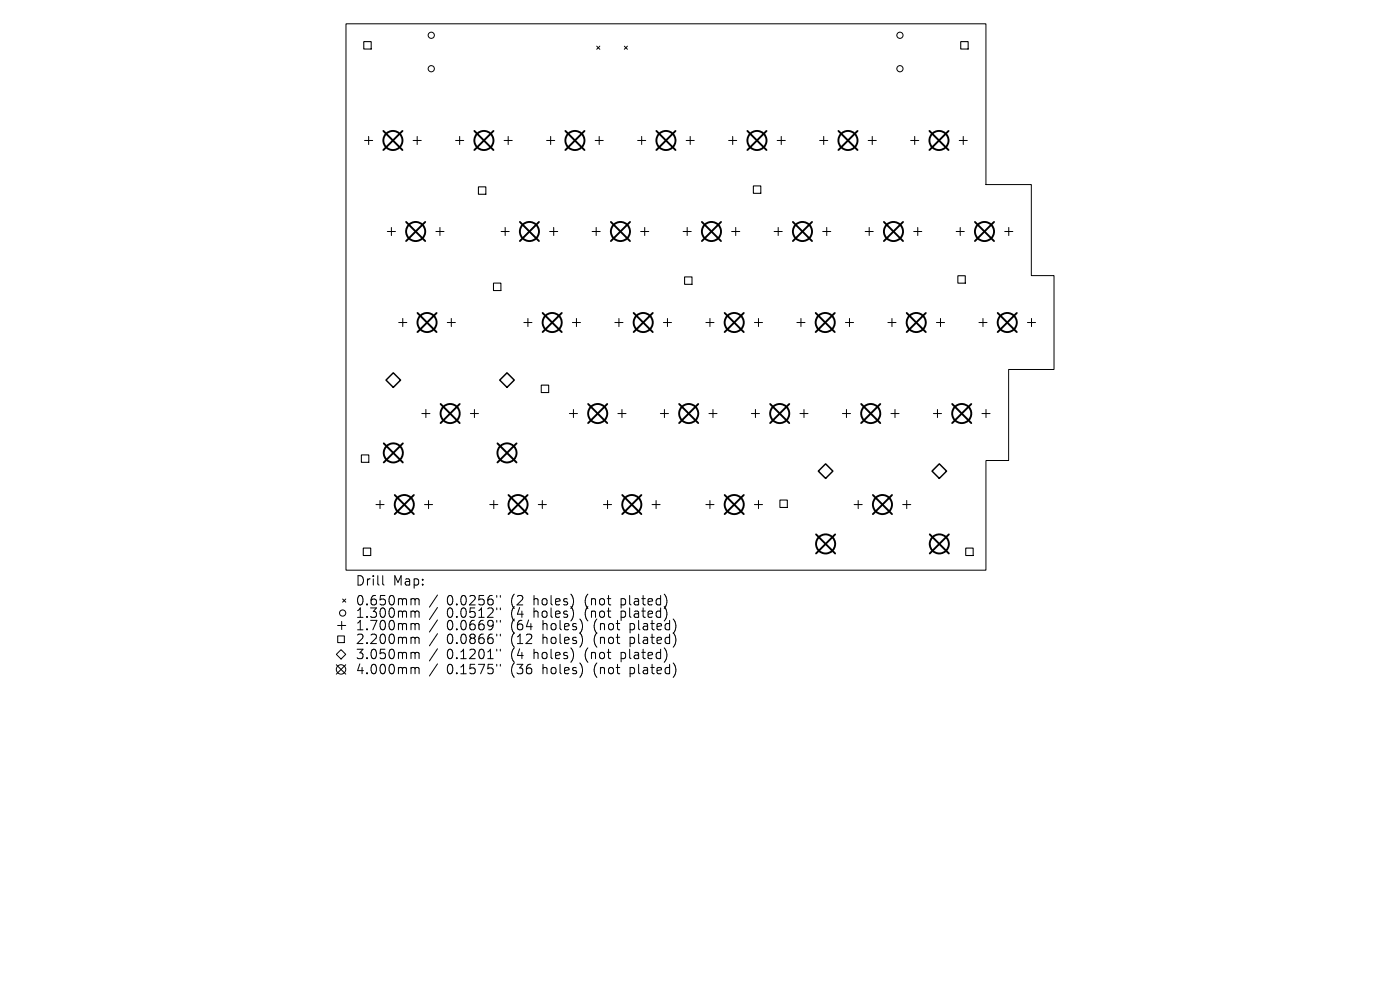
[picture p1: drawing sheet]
<svg xmlns="http://www.w3.org/2000/svg" width="297mm" height="210mm" viewBox="0 0 297 210" stroke-linecap="round" stroke-linejoin="round" font-family="sans-serif">
<defs><g id="words">
<g font-size="2.8">
<text x="75.3" y="124.5">Drill</text>
<text x="83.4" y="124.5">Map:</text>
<text x="75.3" y="128.7">0.650mm</text>
<text x="75.3" y="131.3">1.300mm</text>
<text x="94.8" y="128.7">0.0256&quot;</text>
<text x="94.8" y="131.3">0.0512&quot;</text>
<text x="108.5" y="128.7">(2</text>
<text x="108.5" y="131.3">(4</text>
<text x="113.5" y="128.7">holes)</text>
<text x="113.5" y="131.3">holes)</text>
<text x="124.5" y="128.7">(not</text>
<text x="124.5" y="131.3">(not</text>
<text x="132.4" y="128.7">plated)</text>
<text x="132.4" y="131.3">plated)</text>
<text x="75.3" y="134">1.700mm</text>
<text x="75.3" y="136.9">2.200mm</text>
<text x="94.8" y="134">0.0669&quot;</text>
<text x="94.8" y="136.9">0.0866&quot;</text>
<text x="108.5" y="134">(64</text>
<text x="108.5" y="136.9">(12</text>
<text x="115.4" y="134">holes)</text>
<text x="115.4" y="136.9">holes)</text>
<text x="126.4" y="134">(not</text>
<text x="126.4" y="136.9">(not</text>
<text x="134.3" y="134">plated)</text>
<text x="134.3" y="136.9">plated)</text>
<text x="75.3" y="140.1">3.050mm</text>
<text x="75.3" y="143.3">4.000mm</text>
<text x="94.8" y="140.1">0.1201&quot;</text>
<text x="94.8" y="143.3">0.1575&quot;</text>
<text x="108.5" y="140.1">(4</text>
<text x="108.5" y="143.3">(36</text>
<text x="113.5" y="140.1">holes)</text>
<text x="115.4" y="143.3">holes)</text>
<text x="124.5" y="140.1">(not</text>
<text x="126.4" y="143.3">(not</text>
<text x="132.4" y="140.1">plated)</text>
<text x="134.3" y="143.3">plated)</text>
</g>
</g></defs>
<g fill="none" stroke="#000" stroke-width=".21">
<path d="M73.4 5.1h135.8v34.1h9.6v19.3h4.8v19.9h-9.6v19.3h-4.8v23.3h-135.8zM126.6 9.8l.6 .7M127.2 9.8l-.6 .7M132.4 9.8l.7 .7M133.1 9.8l-.7 .7M77.3 29.8h1.8M78.2 28.9v1.8M87.6 29.8h1.8M88.5 28.9v1.8M96.7 29.8h1.7M97.5 28.9v1.8M106.9 29.8h1.8"/>
<path d="M107.8 28.9v1.8M116 29.8h1.7M116.8 28.9v1.8M126.3 29.8h1.7M127.1 28.9v1.8M135.3 29.8h1.7M136.1 28.9v1.8M145.6 29.8h1.7M146.4 28.9v1.8M154.6 29.8h1.7M155.4 28.9v1.8M164.9 29.8h1.7"/>
<path d="M165.7 28.9v1.8M173.9 29.8h1.7M174.7 28.9v1.8M184.2 29.8h1.7M185 28.9v1.8M193.2 29.8h1.7M194.1 28.9v1.8M203.5 29.8h1.7M204.3 28.9v1.8M82.2 49.1h1.7M83 48.2v1.8M92.5 49.1h1.7"/>
<path d="M93.3 48.2v1.8M106.3 49.1h1.7M107.2 48.2v1.8M116.6 49.1h1.7M117.5 48.2v1.8M125.6 49.1h1.7M126.5 48.2v1.8M135.9 49.1h1.7M136.8 48.2v1.8M144.9 49.1h1.7M145.8 48.2v1.8M155.2 49.1h1.7"/>
<path d="M156.1 48.2v1.8M164.2 49.1h1.8M165.1 48.2v1.8M174.5 49.1h1.7M175.4 48.2v1.8M183.5 49.1h1.8M184.4 48.2v1.8M193.8 49.1h1.8M194.7 48.2v1.8M202.8 49.1h1.8M203.7 48.2v1.8M213.1 49.1h1.8"/>
<path d="M214 48.2v1.8M84.6 68.4h1.7M85.4 67.6v1.7M94.9 68.4h1.7M95.7 67.6v1.7M111.1 68.4h1.8M112 67.6v1.7M121.4 68.4h1.8M122.3 67.6v1.7M130.4 68.4h1.8M131.3 67.6v1.7M140.7 68.4h1.8"/>
<path d="M141.6 67.6v1.7M149.7 68.4h1.8M150.6 67.6v1.7M160 68.4h1.8M160.9 67.6v1.7M169.1 68.4h1.7M169.9 67.6v1.7M179.4 68.4h1.7M180.2 67.6v1.7M188.4 68.4h1.7M189.2 67.6v1.7M198.7 68.4h1.7"/>
<path d="M199.5 67.6v1.7M207.7 68.4h1.7M208.5 67.6v1.7M218 68.4h1.7M218.8 67.6v1.7M89.5 87.7h1.7M90.3 86.9v1.7M99.8 87.7h1.7M100.6 86.9v1.7M120.8 87.7h1.7M121.6 86.9v1.7M131.1 87.7h1.7"/>
<path d="M131.9 86.9v1.7M140.1 87.7h1.7M141 86.9v1.7M150.4 87.7h1.7M151.3 86.9v1.7M159.4 87.7h1.7M160.3 86.9v1.7M169.7 87.7h1.7M170.6 86.9v1.7M178.7 87.7h1.7M179.6 86.9v1.7M189 87.7h1.7"/>
<path d="M189.9 86.9v1.7M198 87.7h1.7M198.9 86.9v1.7M208.3 87.7h1.7M209.2 86.9v1.7M79.8 107h1.7M80.6 106.2v1.7M90.1 107h1.7M90.9 106.2v1.7M103.9 107h1.7M104.8 106.2v1.7M114.2 107h1.7"/>
<path d="M115 106.2v1.7M128 107h1.7M128.9 106.2v1.7M138.3 107h1.7M139.2 106.2v1.7M149.7 107h1.8M150.6 106.2v1.7M160 107h1.8M160.9 106.2v1.7M181.2 107h1.7M182.1 106.2v1.7M191.5 107h1.7"/>
<path d="M192.4 106.2v1.7M71.3 138.8l1-1 1 1-1 1zM71.6 132.7h1.7M71.6 134.9h1.5v1.4h-1.5zM72.5 131.8v1.7M72.7 127.1l.6 .6M73.3 127.1l-.6 .6M81.2 122.1v1.7l.3 .3M87.5 127l.5 .1 .1 .2M87.5 129.6h.3l.3 .3M87.5 132.3h.3l.3 .3M87.5 135.2h.3l.3 .3"/>
<path d="M87.5 138.4h.3l.3 .3M88.1 127.3l.2-.3 .5 .1 .1 1.2M88.1 127.3v1M88.1 129.9v1.1M88.1 132.6v1M88.1 135.5v1M88.1 138.7v1M88.1 129.9l.2-.3 .5 .1 .1 1.3M88.1 132.6l.2-.3 .5 .1 .1 1.2M88.1 135.5l.2-.3 .5 .1 .1 1.2M88.1 138.7l.2-.3 .5 .1 .1 1.2M92.8 126.2l-1.7 2.6"/>
<path d="M92.8 128.9l-1.7 2.5M92.8 131.5l-1.7 2.6M92.8 134.4l-1.7 2.6M92.8 137.6l-1.7 2.6M105.4 126.3v.4M105.4 129v.3M105.4 131.6v.4M105.4 134.5v.4M105.4 137.7v.4M106.1 126.3v.4M106.1 129v.3M106.1 131.6v.4"/>
<path d="M106.1 134.5v.4M106.1 137.7v.4M71.3 141l2 2M73.3 141l-2 2M87.5 141.6l.5 .1 .1 .2M88.1 141.9v1M88.1 141.9l.2-.3 .5 .1 .1 1.2M92.8 140.8l-1.7 2.6M105.4 140.9v.4M106.1 140.9v.4"/>
<circle cx="91.5" cy="14.6" r=".66"/>
<circle cx="91.5" cy="7.5" r=".66"/>
<circle cx="190.9" cy="14.6" r=".66"/>
<circle cx="190.9" cy="7.5" r=".66"/>
<circle cx="72.7" cy="130" r=".66"/>
<circle cx="72.3" cy="142" r="1"/>
</g>
<path d="M77.2 8.8h1.5v1.6h-1.5zM203.8 8.8h1.6v1.6h-1.6zM101.5 39.6h1.6v1.6h-1.6zM159.8 39.4h1.6v1.6h-1.6zM145.2 58.7h1.6v1.6h-1.6zM203.2 58.5h1.6v1.6h-1.6zM104.7 60.1h1.6v1.5h-1.6zM76.7 96.5h1.5v1.6h-1.5zM114.8 81.7h1.6v1.6h-1.6zM77.1 116.3h1.5v1.5h-1.5zM165.4 106.1h1.6v1.5h-1.6zM204.9 116.3h1.6v1.5h-1.6z" fill="none" stroke="#000" stroke-width=".22"/>
<path d="M83.4 79.1l1.6 1.5-1.6 1.6-1.5-1.6zM106 80.6l1.6-1.5 1.5 1.5-1.5 1.6zM175.1 98.4l1.6 1.5-1.6 1.6-1.5-1.6zM199.3 98.4l1.5 1.5-1.5 1.6-1.6-1.6z" fill="none" stroke="#000" stroke-width=".31"/>
<g fill="none" stroke="#000" stroke-width=".41">
<path d="M81.3 27.8l4.1 4M85.4 27.8l-4.1 4M100.6 27.8l4.1 4M104.7 27.8l-4.1 4M119.9 27.8l4.1 4M124 27.8l-4.1 4M139.2 27.8l4.1 4M143.3 27.8l-4.1 4M158.6 27.8l4 4M162.6 27.8l-4 4M177.9 27.8l4 4M181.9 27.8l-4 4"/>
<path d="M197.2 27.8l4 4M201.2 27.8l-4 4M86.2 47.1l4 4M90.2 47.1l-4 4M110.3 47.1l4 4M114.3 47.1l-4 4M129.6 47.1l4 4M133.6 47.1l-4 4M148.9 47.1l4.1 4M153 47.1l-4.1 4M168.2 47.1l4.1 4M172.3 47.1l-4.1 4"/>
<path d="M187.5 47.1l4.1 4M191.6 47.1l-4.1 4M206.8 47.1l4.1 4M210.9 47.1l-4.1 4M88.6 66.4l4 4M92.6 66.4l-4 4M115.1 66.4l4.1 4M119.2 66.4l-4.1 4M134.4 66.4l4.1 4M138.5 66.4l-4.1 4M153.7 66.4l4.1 4M157.8 66.4l-4.1 4"/>
<path d="M173 66.4l4.1 4M177.1 66.4l-4.1 4M192.3 66.4l4.1 4M196.4 66.4l-4.1 4M211.7 66.4l4 4M215.7 66.4l-4 4M81.4 94l4.1 4.1M85.5 94l-4.1 4.1M93.5 85.7l4 4.1M97.5 85.7l-4 4.1M105.5 94l4.1 4.1M109.6 94l-4.1 4.1"/>
<path d="M124.8 85.7l4 4.1M128.8 85.7l-4 4.1M144.1 85.7l4 4.1M148.1 85.7l-4 4.1M163.4 85.7l4 4.1M167.4 85.7l-4 4.1M182.7 85.7l4 4.1M186.7 85.7l-4 4.1M202 85.7l4.1 4.1M206.1 85.7l-4.1 4.1M83.7 105l4.1 4.1M87.8 105l-4.1 4.1"/>
<path d="M107.9 105l4 4.1M111.9 105l-4 4.1M132 105l4.1 4.1M136.1 105l-4.1 4.1M153.7 105l4.1 4.1M157.8 105l-4.1 4.1M173.1 113.4l4.1 4M177.2 113.4l-4.1 4M185.2 105l4 4.1M189.2 105l-4 4.1M197.2 113.4l4.1 4M201.3 113.4l-4.1 4"/>
<circle cx="83.4" cy="29.8" r="2.03"/>
<circle cx="102.7" cy="29.8" r="2.03"/>
<circle cx="122" cy="29.8" r="2.03"/>
<circle cx="141.3" cy="29.8" r="2.03"/>
<circle cx="160.6" cy="29.8" r="2.03"/>
<circle cx="179.9" cy="29.8" r="2.03"/>
<circle cx="199.2" cy="29.8" r="2.03"/>
<circle cx="88.2" cy="49.1" r="2.03"/>
<circle cx="112.3" cy="49.1" r="2.03"/>
<circle cx="131.6" cy="49.1" r="2.03"/>
<circle cx="150.9" cy="49.1" r="2.03"/>
<circle cx="170.2" cy="49.1" r="2.03"/>
<circle cx="189.5" cy="49.1" r="2.03"/>
<circle cx="208.9" cy="49.1" r="2.03"/>
<circle cx="90.6" cy="68.4" r="2.03"/>
<circle cx="117.1" cy="68.4" r="2.03"/>
<circle cx="136.4" cy="68.4" r="2.03"/>
<circle cx="155.8" cy="68.4" r="2.03"/>
<circle cx="175.1" cy="68.4" r="2.03"/>
<circle cx="194.4" cy="68.4" r="2.03"/>
<circle cx="213.7" cy="68.4" r="2.03"/>
<circle cx="83.4" cy="96.1" r="2.03"/>
<circle cx="95.5" cy="87.7" r="2.03"/>
<circle cx="107.6" cy="96.1" r="2.03"/>
<circle cx="126.8" cy="87.7" r="2.03"/>
<circle cx="146.1" cy="87.7" r="2.03"/>
<circle cx="165.4" cy="87.7" r="2.03"/>
<circle cx="184.7" cy="87.7" r="2.03"/>
<circle cx="204" cy="87.7" r="2.03"/>
<circle cx="85.8" cy="107" r="2.03"/>
<circle cx="109.9" cy="107" r="2.03"/>
<circle cx="134" cy="107" r="2.03"/>
<circle cx="155.8" cy="107" r="2.03"/>
<circle cx="175.1" cy="115.4" r="2.03"/>
<circle cx="187.2" cy="107" r="2.03"/>
<circle cx="199.3" cy="115.4" r="2.03"/>
</g>
<use href="#words"/>
</svg>
